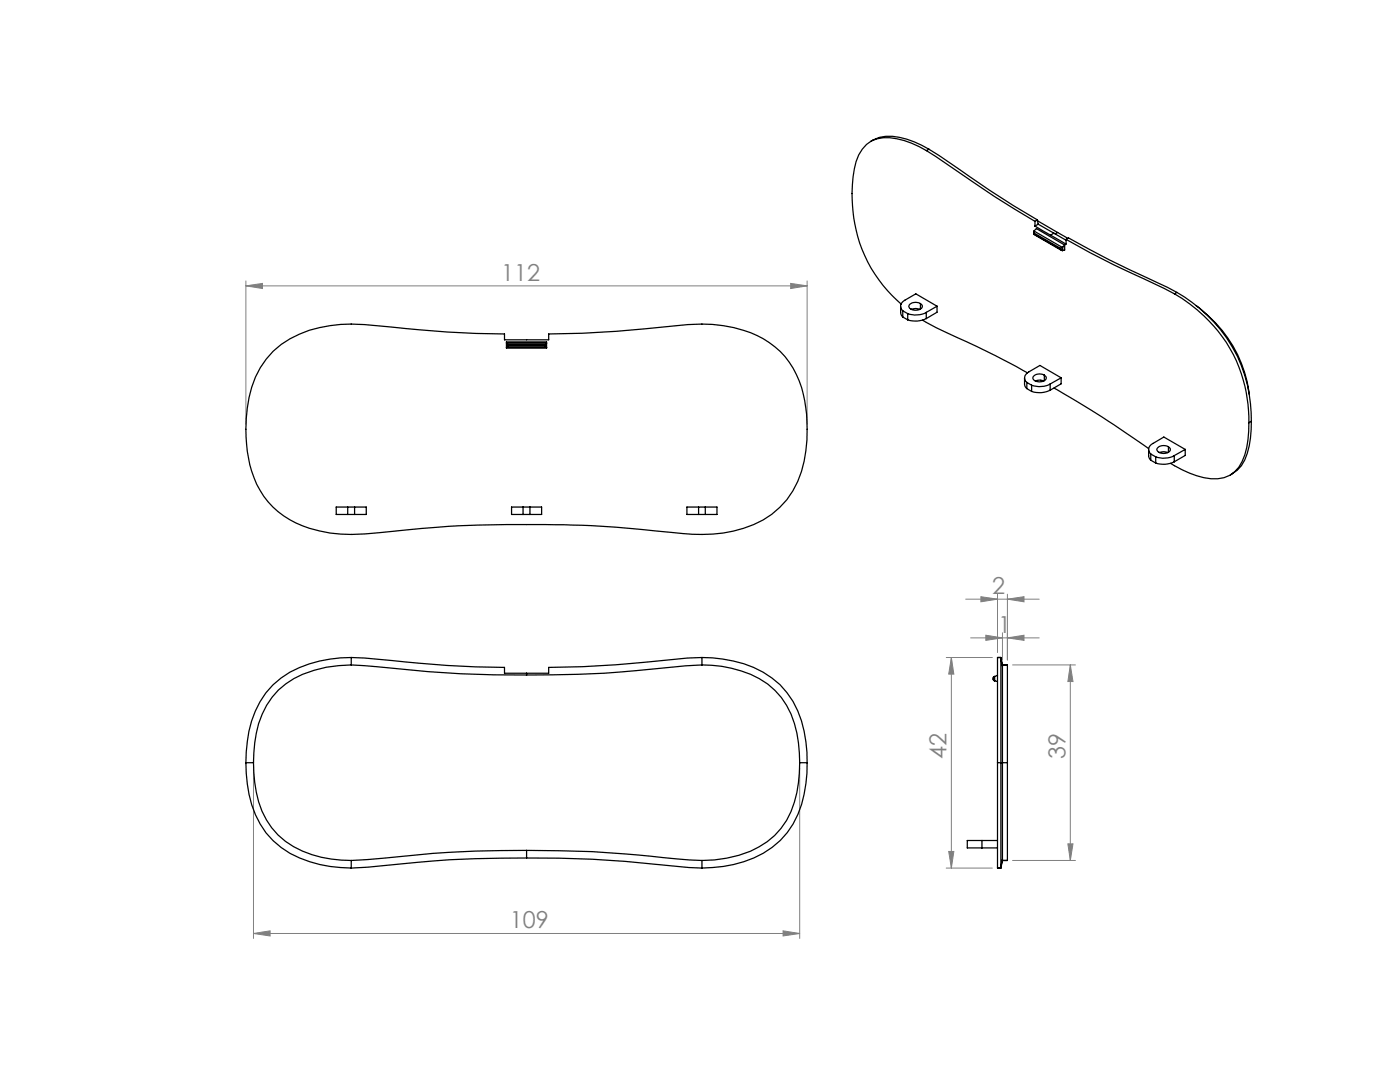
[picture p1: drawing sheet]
<svg xmlns="http://www.w3.org/2000/svg" width="279mm" height="216mm" viewBox="0 0 279 216" stroke-linecap="round" stroke-linejoin="round" font-family="sans-serif">
<defs><g id="words">
<g font-size="4.7" fill="#808080">
<text x="100" y="56">112</text>
<text x="198" y="118.5">2</text>
<text x="199.2" y="126.2">1</text>
<text x="188.9" y="151.4" transform="rotate(-90 188.9 151.4)">42</text>
<text x="212.6" y="151.4" transform="rotate(-90 212.6 151.4)">39</text>
<text x="101.7" y="185.2">109</text>
</g>
</g></defs>
<g fill="none" stroke="#808080" stroke-width=".2">
<path d="M49.1 57l3.3-.4v1zM49.1 56.1v28.6M49.1 57h112M157.8 56.6l3.3 .4-3.3 .6zM161.1 56.1v28.6M192.7 119.6h14.7M195.8 119.1l3.3 .5-3.3 .5zM199.1 118.6v11.6M201 119.6l3.4-.5v1zM201 118.6v13.1M188.8 131.2h9.2M189.9 131.2l.5 3.3h-1.1z"/>
<path d="M189.9 131.2v42M193.7 127.3h13.7M196.7 126.8l3.4 .5-3.4 .5zM200.1 126.3v5.4M201 127.3l3.4-.5v1zM202.1 132.7h12.5M213.6 132.7v39M213.6 132.7l.5 3.3h-1zM50.6 153.2v34.1M159.6 153.2v34.1M188.8 173.2h9.2M189.3 169.9h1.1l-.5 3.3z"/>
<path d="M202.1 171.7h12.5M213.1 168.4h1l-.5 3.3zM50.6 186.3l3.3-.6v1.1zM50.6 186.3h109M156.3 185.7l3.3 .6-3.3 .5z"/>
</g>
<g fill="#808080">
<path d="M201 127.3l3.4-.5v1zM196.7 126.8l3.4 .5-3.4 .5z"/>
<path d="M201 119.6l3.4-.5v1zM195.8 119.1l3.3 .5-3.3 .5z"/>
<path d="M49.1 57l3.3-.4v1zM157.8 56.6l3.3 .4-3.3 .6z"/>
<path d="M189.3 169.9h1.1l-.5 3.3zM189.9 131.2l.5 3.3h-1.1z"/>
<path d="M213.6 132.7l.5 3.3h-1zM213.1 168.4h1l-.5 3.3z"/>
<path d="M50.6 186.3l3.3-.6v1.1zM156.3 185.7l3.3 .6-3.3 .5z"/>
</g>
<g fill="none" stroke="#000" stroke-width=".25">
<path d="M174.3 27.9a8.1 8.1 0 0 1 6.6-.1l3 1.2 1.5 .8M174.3 27.9l-.5 .3M184.9 30.1a15.7 15.7 0 0 0-8.6-2.6 6 6 0 0 0-5.4 4.7 28.5 28.5 0 0 0 8.9 28.5M184.9 30.1l7.6 5.1a180.4 180.4 0 0 0 14.1 9M185.4 29.8l8.1 5.4a178.7 178.7 0 0 0 13.5 8.7M185.4 29.8l-.5 .3M206.3 46.8l5.6 3.2M206.3 46.2v.6M206.4 46.1v.4M206.4 46.1l.4-.5 5.7 3.3M206.4 46.1l5.6 3.3M206.4 46.7l-.1 .1"/>
<path d="M206.4 46.5l5.3 3.1M206.4 46.7l5.3 3M206.4 46.5v.2M206.6 45.1l3.1 1.8M206.6 44.2v.9M207 43.9l.2 .8M207 43.9l-.4 .3M207.1 44.1l4 2.3M207.2 44.7l-.6 .4M207.2 44.7l3.1 1.8M209.7 46.9l3.1 1.8v-.9M210.3 46.5l-.6 .4"/>
<path d="M210.3 46.5l2.5 1.4M211.1 46.4l2 1.2M211.1 46.4l-.5 .3M211.7 49.7l.4 .3M211.7 49.6v.1M212 49.4l-.3 .2M212.1 49.3l-.1 .1M212.1 49.3v.7M212.5 48.9v1l-.4 .1M212.5 48.9l-.4 .4M212.8 47.8a245.3 245.3 0 0 0 19.6 9.8l2 1M212.8 47.8l.5-.3a248.1 248.1 0 0 0 19.7 9.8l1.9 1"/>
<path d="M234.4 58.6a28.6 28.6 0 0 1 14.8 25.7M234.9 58.3a28.8 28.8 0 0 1 14.8 25.8M234.9 58.3l-.5 .3M54.5 70.1a22.3 22.3 0 0 1 15.6-5.4l2.7 .1 8.1 .7a199 199 0 0 0 19.8 1.1v1.2h8.8v-1.2a288.4 288.4 0 0 0 27.7-1.8 25.4 25.4 0 0 1 16.3 3.6 17.4 17.4 0 0 1 7.3 12.9 29.3 29.3 0 0 1-1.6 14.8 17.3 17.3 0 0 1-12.8 9.9 35.5 35.5 0 0 1-12.2 .3 271.9 271.9 0 0 0-61.4 .2 25.5 25.5 0 0 1-16.2-3.6 17.7 17.7 0 0 1-7.2-12.8 30.1 30.1 0 0 1 1.6-14.9l1-1.9 1.2-1.7zM101.1 68.4v.1M101.1 68.2h8v1.3h-8zM101.1 68.5l.3 .3M101.1 68.5h8l-.3 .3M101.1 69.3h.1M101.4 69l-.3 .3M101.4 68.8h7.4M101.4 69h7.4"/>
<path d="M101.4 68.8v.2M108.8 69l.3 .3h-8M108.8 68.8v.2M179.7 61.1v1.3l.5 .9M180.2 62l1 .6M180.2 62v1.3M180.2 63.3l1 .5M181.2 62.6v1.2M181.5 60.7a1.64 1.64 0 0 1 2.6 .4 1.54 1.54 0 0 1-2.3 .6 .58 .58 0 0 1-.3-1zM181.9 61.7l.8-.1 .9 .1M183.7 60.6v1.1M184.1 63.9l2.8 1.5 4 1.9a158.6 158.6 0 0 1 14.2 7.1"/>
<path d="M184.9 62.3a4.8 4.8 0 0 1-3.7 .3M184.9 63.6a4.8 4.8 0 0 1-3.7 .2M184.9 62.3v1.3M187 61.1l-4.2-2.5-2.2 1.3a1.24 1.24 0 0 0-.4 2.1M187 61.1v1.2l-2.1 1.3M187 61.1l-2.1 1.2M204.5 75.4v1.3l.4 .8M204.9 76.3l1 .6M204.9 76.3v1.2M204.9 77.5l1 .6M205.9 76.9v1.2M206.3 75a1.6 1.6 0 0 1 2.5 .4 1.54 1.54 0 0 1-2.3 .6 .55 .55 0 0 1-.2-1z"/>
<path d="M206.6 76l.9-.2 .8 .2M207.7 75.9l.4 .2M208.4 74.9v1.1M209.6 77.9a4.8 4.8 0 0 1-3.7 .2M209.6 76.6a4.8 4.8 0 0 1-3.7 .3M209.6 76.6v1.3M210.4 77.4a203.9 203.9 0 0 1 18.8 12.1M211.8 75.4l-4.3-2.5-2.1 1.3a1.24 1.24 0 0 0-.5 2.1M211.8 75.4v1.2l-2.2 1.3M211.8 75.4l-2.2 1.2M238.7 61a25.6 25.6 0 0 1 10.6 17.7M229.2 89.7v1.3l.5 .8"/>
<path d="M229.7 90.6l.9 .6M229.7 90.6v1.2M229.7 91.8l.9 .6M230.6 91.2v1.2M231.1 89.3a1.6 1.6 0 0 1 2.5 .4 1.54 1.54 0 0 1-2.3 .5 .55 .55 0 0 1-.2-.9zM231.4 90.3l.8-.2 .8 .2M233.2 89.1v1.1M234.4 90.9a4.8 4.8 0 0 1-3.8 .3M234.4 92.1a4.8 4.8 0 0 1-3.8 .3M234.4 90.9v1.2M236.5 89.7l-4.2-2.5-2.2 1.3a1.23 1.23 0 0 0-.4 2.1M236.5 89.7v1.2l-2.1 1.2"/>
<path d="M236.5 89.7l-2.1 1.2M246 94.5l-.5 .3M249.2 84.3a15.6 15.6 0 0 1-2 8.9 6.3 6.3 0 0 1-6.9 2.1 21.7 21.7 0 0 1-6.7-2.8M249.7 84.1a16 16 0 0 1-1.9 8.8l-.9 .9-.9 .7M249.7 84.1l-.5 .2M69.4 101.2h-2.3v1.5h2.3M69.4 102.7h1.4M69.4 101.2h1.4M69.4 101.2v1.5M70.8 101.2h2.3v1.5h-2.3M70.8 101.2v1.5M104.4 101.2h-2.3v1.5h2.3"/>
<path d="M104.4 102.7h1.4M104.4 101.2h1.4M104.4 101.2v1.5M105.8 101.2h2.3v1.5h-2.3M105.8 101.2v1.5M139.4 101.2h-2.3v1.5h2.3M139.4 102.7h1.4M139.4 101.2v1.5M139.4 101.2h1.4M140.8 101.2h2.3v1.5h-2.3M140.8 101.2v1.5M70.1 132.7l10.2 .8a202 202 0 0 0 24.8 1.2"/>
<path d="M70.1 132.7a22.7 22.7 0 0 0-13.1 3.8 16.2 16.2 0 0 0-6.2 11.7l-.2 4M70.1 131.2l2.7 .1 8.1 .8a199 199 0 0 0 19.8 1.1v1.1h8.8v-1.1a288.4 288.4 0 0 0 27.7-1.9l2.9-.1M70.1 131.2v1.5M70.1 131.2a24.4 24.4 0 0 0-14 4.1 17.7 17.7 0 0 0-6.7 12.7l-.3 4.2M105.1 134.3v.4M140.1 132.7l-3.3 .2a254.3 254.3 0 0 1-31.7 1.8M140.1 132.7a23.2 23.2 0 0 1 13.1 3.8 16.3 16.3 0 0 1 6.1 11.7l.3 4M140.1 131.2a22.4 22.4 0 0 1 15.6 5.4 19.8 19.8 0 0 1 5.3 13.5l.1 2.1M140.1 131.2v1.5M198.5 135a.46 .46 0 0 0-.3 .4 .46 .46 0 0 0 .3 .5M198.5 135v.9M198.5 135.9l.6 .1"/>
<path d="M199.1 134.8l-.6 .2M199.7 131.2v42M199.7 131.2l.4 1.5M199.7 131.2h-.6v21M199.7 131.4l.4 1.6M200.1 132.7v39M200.1 132.7h.9v19.5M49.1 152.2a23.4 23.4 0 0 0 4 14 20.4 20.4 0 0 0 14.9 6.9l2.1 .1M49.1 152.2h1.5M50.6 152.2a23.2 23.2 0 0 0 2.6 11.4 17 17 0 0 0 12.9 7.8l4 .3M159.6 152.2a23 23 0 0 1-2.6 11.5 16.4 16.4 0 0 1-12 7.5l-2.4 .4-2.5 .1M159.6 152.2h1.5"/>
<path d="M161.1 152.2a24.5 24.5 0 0 1-2.8 12.2 18.5 18.5 0 0 1-14 8.5l-4.2 .3M199.1 152.2v21h.6M199.1 152.2h1.9M201 152.2v19.5h-.9M70.1 171.7v1.5M105.1 169.7a223.7 223.7 0 0 0-28.5 1.5l-6.5 .5M105.1 169.7a295.7 295.7 0 0 1 32.4 1.9l2.6 .1M105.1 171.2a254.3 254.3 0 0 0-31.7 1.8l-3.3 .2M105.1 171.2a295.7 295.7 0 0 1 32.4 1.9l2.6 .1M105.1 169.7v1.5M140.1 171.7v1.5M196 167.7h-3v1.5h3"/>
<path d="M196 167.7v1.5M196 169.2h3.1M196 167.7h3.1M200.1 171.4l-.4 1.6M200.1 171.7l-.4 1.5"/>
</g>
<use href="#words"/>
</svg>
